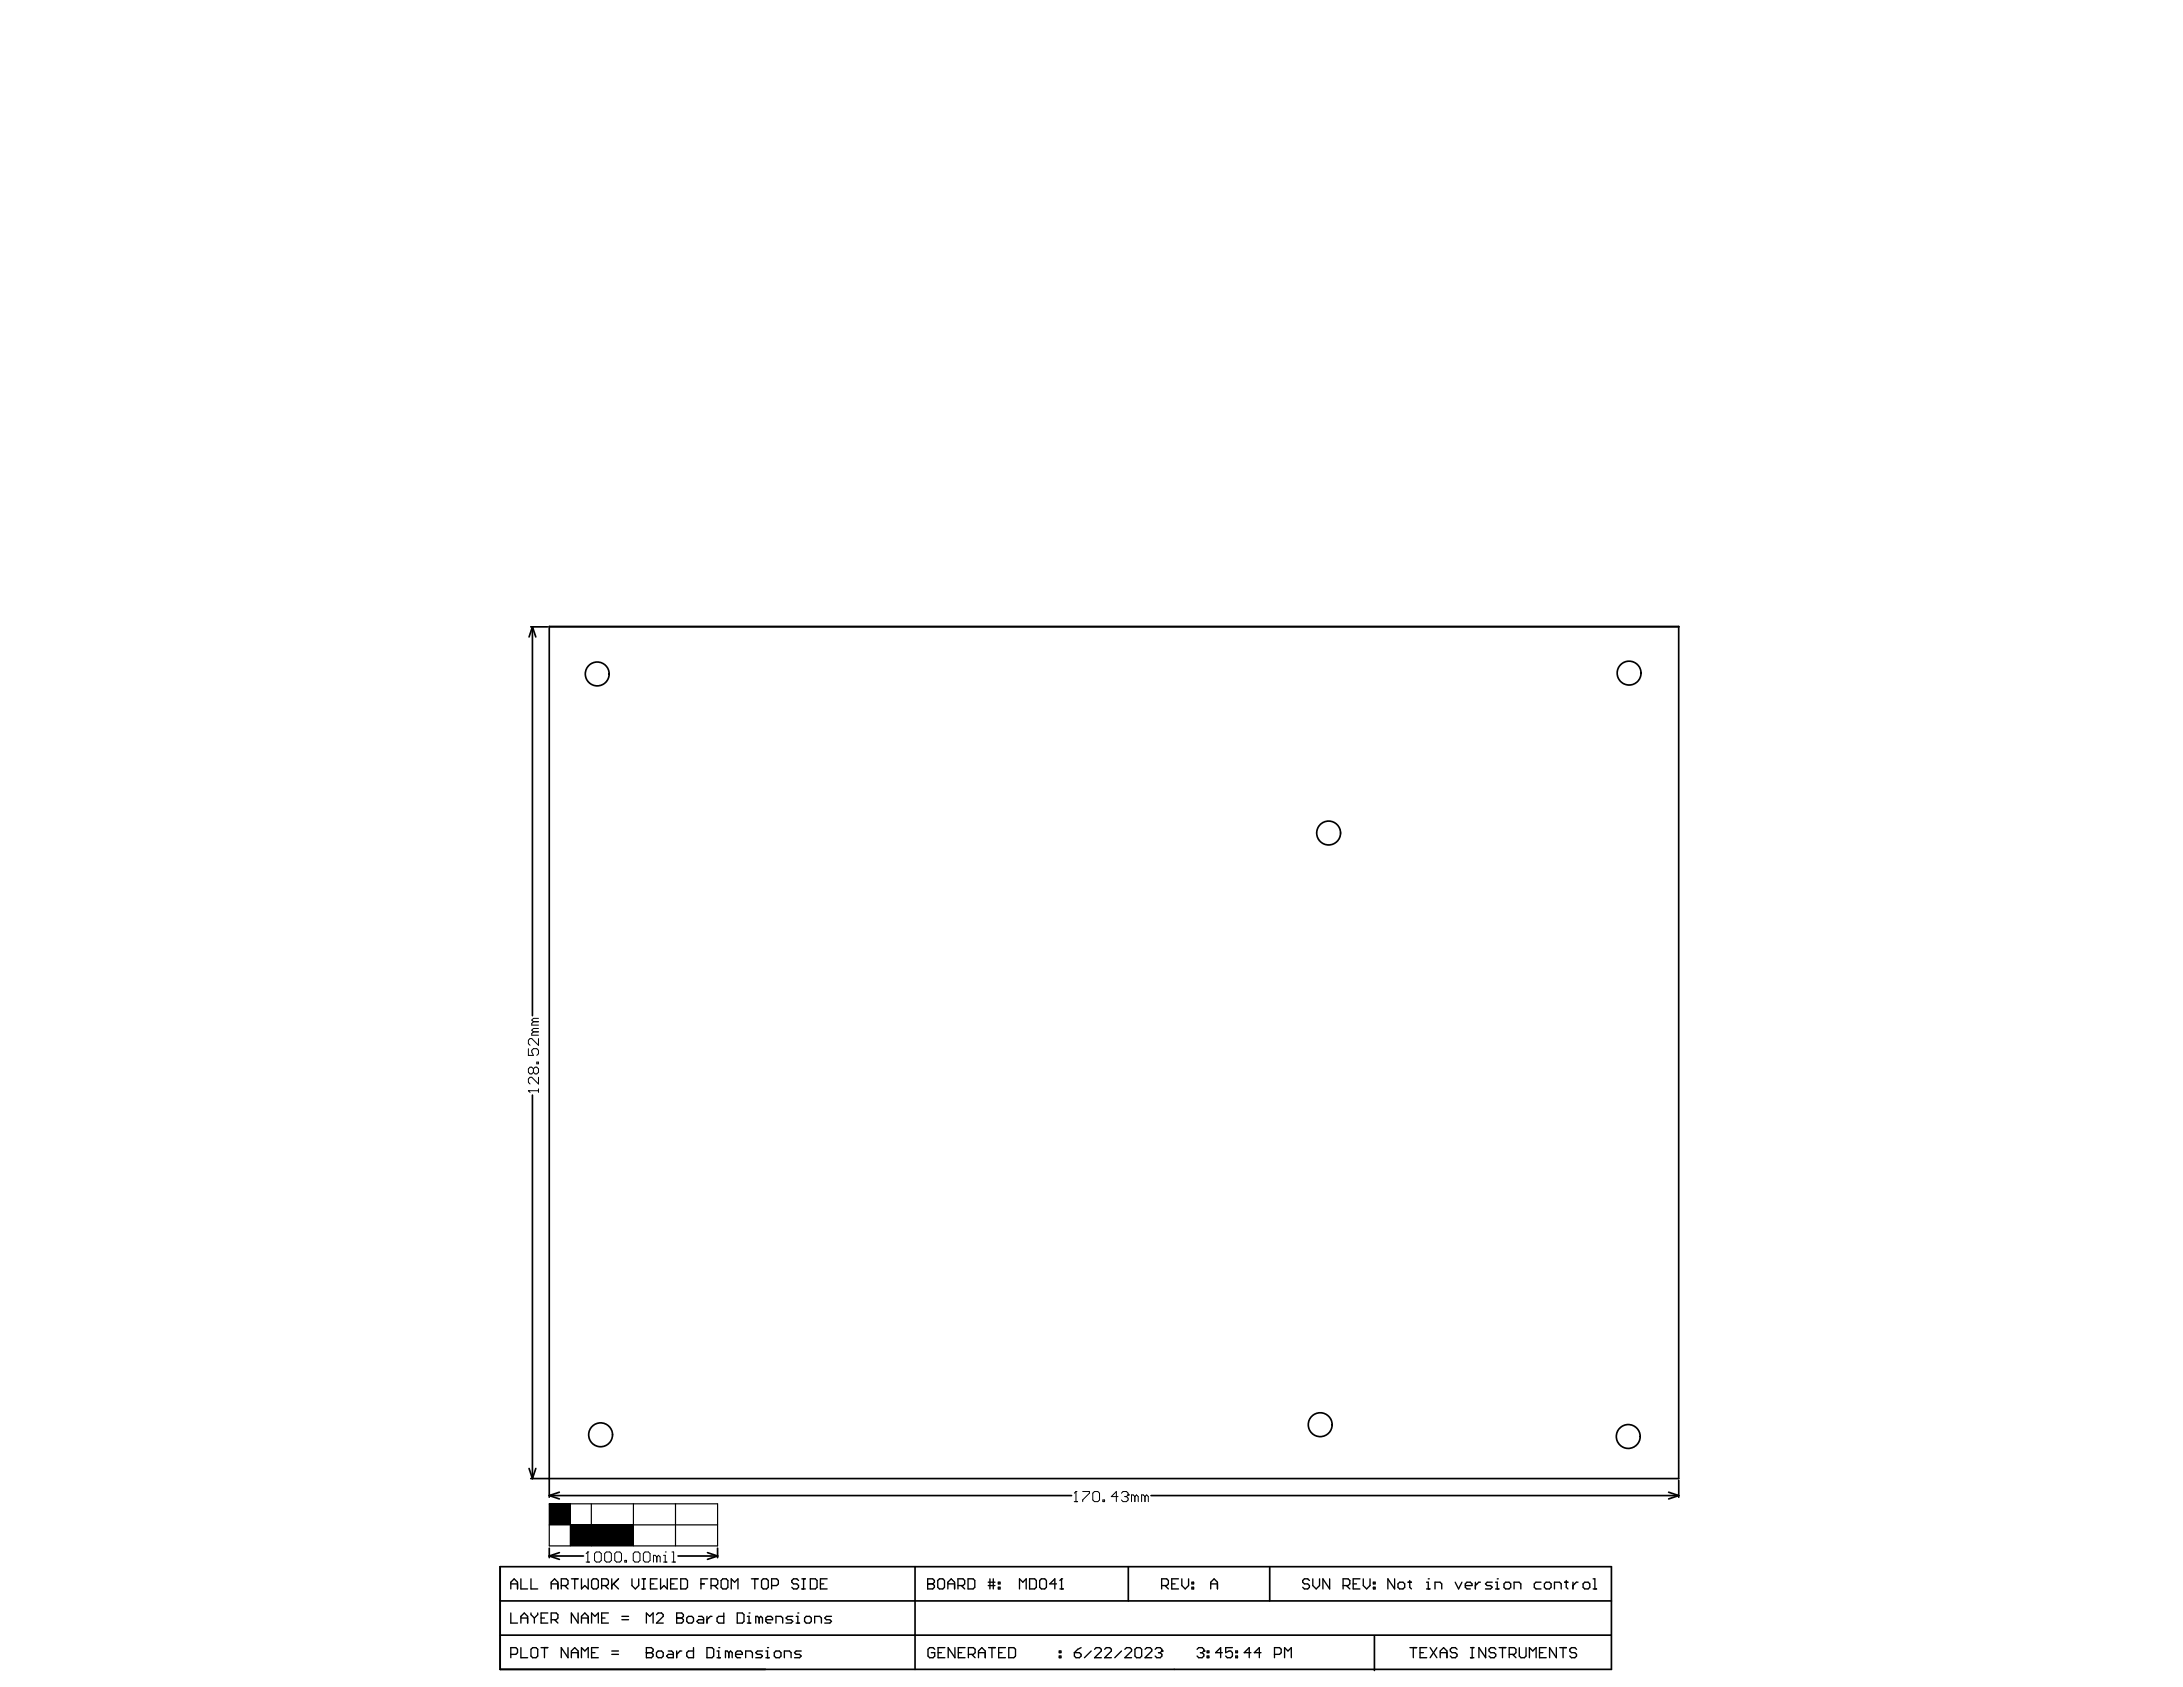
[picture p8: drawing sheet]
<svg xmlns="http://www.w3.org/2000/svg" width="279mm" height="216mm" viewBox="0 0 279 216" stroke-linecap="round" stroke-linejoin="round" font-family="sans-serif">
<g fill="none" stroke="#000" stroke-width=".22">
<path d="M67.9 80.2h2.2M68.1 80.2l.5 1.3M68.1 80.2l-.4 1.3M68.1 80.2v49.8M70.3 80.2h144.6M68.1 140.2v49M67.7 187.9l.4 1.3M67.9 189.2h147v-109h-144.6v111.4M68.6 187.9l-.5 1.3M70.3 198.1v1.3M70.3 199.1l1.3 .5M70.3 199.1h4.4"/>
<path d="M70.3 191.4l1.3 .4M70.3 191.4h66.9M71.6 198.7l-1.3 .4M71.6 191l-1.3 .4M86.8 199.1h5M90.6 198.7l1.2 .4M91.8 199.1l-1.2 .5M91.8 198.1v1.3M147.3 191.4h67.6M213.6 191l1.3 .4M214.9 189.4v2.2M214.9 191.4l-1.3 .4"/>
<path d="M64 200.5v13.1h142.2v-13.1h-142.2v13.1M64 209.3h142.2M64 204.9h142.2M117.1 200.5v13.1M144.4 200.5v4.4M162.5 200.5v4.4M175.9 209.4v4.4"/>
<circle cx="76.4" cy="86.3" r="1.53"/>
<circle cx="208.5" cy="86.1" r="1.53"/>
<circle cx="170" cy="106.6" r="1.53"/>
<circle cx="76.9" cy="183.6" r="1.53"/>
<circle cx="169" cy="182.3" r="1.53"/>
<circle cx="208.4" cy="183.8" r="1.53"/>
</g>
<g fill="none" stroke="#000" stroke-width=".17">
<path d="M65.4 211.7h.6l.2-.2v-.4l-.2-.2h-.6v1.3M65.4 203.4v-.9l.4-.4 .4 .4v.9M65.4 206.4v1.3h.8M65.4 202.7h.8M66.7 210.9v1.3h.8M66.7 202.1v1.3h.8M66.7 207.7v-.8l.4-.5 .4 .5v.8M66.7 207.1h.8M68 211.1l.2-.2h.4l.2 .2v.8l-.2 .3h-.4l-.2-.3zM68 202.1v1.3h.8M68 206.4v.2l.4 .5M68.4 207.1v.6"/>
<path d="M68.8 206.4v.2l-.4 .5M69.3 210.9h.8M69.3 207.1h.4M69.7 210.9v1.3M70.1 206.4h-.8v1.3h.8M70.5 207.3h.7l.2-.2v-.5l-.2-.2h-.7v1.3M70.5 203.4v-.9l.5-.4 .4 .4v.9M70.5 202.7h.9M71 207.3l.4 .4M71.8 202.9h.7l.2-.2v-.4l-.2-.2h-.7v1.3M72.3 202.9l.4 .5M72.7 210.9v1.3l-.9-1.3v1.3"/>
<path d="M73.1 211.5h.9M73.1 212.2v-.9l.5-.4 .4 .4v.9M73.1 202.1h.9M73.6 202.1v1.3M74 206.4v1.3l-.9-1.3v1.3M74.4 202.1v1.3l.5-.5 .4 .5v-1.3M74.4 207.7v-.8l.5-.5 .4 .5v.8M74.4 212.2v-1.3l.5 .4 .4-.4v1.3M74.4 207.1h.9M75.7 211.5h.4M75.7 202.3l.2-.2h.5l.2 .2v.8l-.2 .3h-.5l-.2-.3zM75.7 207.7v-1.3l.4 .5 .5-.5v1.3"/>
<path d="M76.6 210.9h-.9v1.3h.9M77 207.1h.4M77 202.9h.7l.2-.2v-.4l-.2-.2h-.7v1.3M77.4 202.9l.5 .5M77.9 206.4h-.9v1.3h.9M78.3 211.7h.9M78.3 211.3h.9M78.3 202.1v1.3M78.5 202.7l.7 .7M79.2 202.1l-.9 .8M79.6 207.3h.9M79.6 206.9h.9"/>
<path d="M80.9 202.1v.8l.4 .5 .4-.5v-.8M82.2 203.4h.4M82.2 202.1h.4M82.4 202.1v1.3M82.7 211.5h.1M82.7 210.9h.7l.2 .2v.2l-.2 .2 .2 .2v.2l-.2 .3h-.7zM82.7 211.5h.7M82.7 207.7v-1.3l.5 .5 .4-.5v1.3M83.3 202.7h.4M84 211.5l.2-.2h.5l.2 .2v.4l-.2 .3h-.5l-.2-.3zM84 206.6l.2-.2h.5l.2 .2v.3l-.9 .8h.9M84.1 202.1h-.8v1.3h.8"/>
<path d="M84.5 202.1v1.3l.5-.5 .4 .5v-1.3M85.5 211.3h.5l.2 .2v.7h-.7l-.2-.3 .2-.2h.7M85.8 202.7h.5M86.6 207.1h.1M86.6 206.4h.7l.2 .2v.3l-.2 .2 .2 .2v.2l-.2 .2h-.7zM86.6 207.1h.7M86.6 211.3v.9M86.7 202.1h-.9v1.3h.9M87.1 202.1h.7l.2 .2v.8l-.2 .3h-.7zM87.3 211.3h-.3l-.4 .4M87.9 207.1l.2-.2h.4l.3 .2v.4l-.3 .2h-.4l-.2-.2zM88.8 210.9v1.3h-.7l-.2-.3v-.4l.2-.2h.7"/>
<path d="M89.4 206.9h.4l.3 .2v.6h-.7l-.2-.2 .2-.2h.7M89.7 202.7h.4M90.5 210.9h.6l.2 .2v.8l-.2 .3h-.6zM90.5 206.9v.8M90.6 202.1h-.9v1.3M91 202.9h.7l.2-.2v-.4l-.2-.2h-.7v1.3M91.1 206.9h-.2l-.4 .4M91.4 202.9l.5 .5M91.8 212.2h.4M91.8 211.3h.2v.9M92 210.9h.1M92.3 202.3l.2-.2h.4l.3 .2v.8l-.3 .3h-.4l-.2-.3z"/>
<path d="M92.6 206.4v1.3h-.6l-.2-.2v-.4l.2-.2h.6M93.3 211.5l-.2-.2h-.2v.9M93.3 211.5v.7M93.3 211.5l.2-.2 .2 .2v.7M93.6 203.4v-1.3l.4 .4 .5-.4v1.3M94.1 211.7h.9v-.2l-.2-.2h-.4l-.3 .2v.4l.3 .3h.4M94.4 206.4h.6l.2 .2v.9l-.2 .2h-.6zM95.4 212.2v-.9h.7l.2 .2v.7M95.7 207.7h.4M95.7 206.9h.2v.8M95.9 206.4h.1M96.2 202.1h.8"/>
<path d="M96.6 202.1v1.3M97.2 207.1l-.3-.2h-.2v.8M97.2 207.1v.6M97.2 207.1l.2-.2 .2 .2v.6M97.5 202.3l.2-.2h.4l.2 .2v.8l-.2 .3h-.4l-.2-.3zM97.6 211.3h-.7l-.2 .2 .2 .2h.5l.2 .2-.2 .3h-.7M98 212.2h.5M98 211.3h.2v.9M98 207.3h.9v-.2l-.2-.2h-.5l-.2 .2v.4l.2 .2h.5M98.2 210.9h.1M98.8 202.9h.6l.2-.2v-.4l-.2-.2h-.6v1.3M99.1 211.5l.2-.2h.4l.3 .2v.4l-.3 .3h-.4l-.2-.3z"/>
<path d="M99.3 207.7v-.8h.7l.2 .2v.6M100.4 212.2v-.9h.6l.3 .2v.7M101.5 206.9h-.7l-.2 .2 .2 .2h.5l.2 .2-.2 .2h-.7M101.9 207.7h.4M101.9 206.9h.2v.8M102.1 206.4h.1M102.2 202.3l-.2-.2h-.4l-.3 .2v.2l.3 .2h.4l.2 .2v.2l-.2 .3h-.4l-.3-.3M102.5 211.3h-.6l-.2 .2 .2 .2h.4l.2 .2-.2 .3h-.6M102.6 203.4h.5M102.6 202.1h.5M102.9 202.1v1.3M103.2 206.9h.4l.2 .2v.4l-.2 .2h-.4l-.2-.2v-.4z"/>
<path d="M103.7 202.1h.7l.2 .2v.8l-.2 .3h-.7zM104.3 207.7v-.8h.6l.2 .2v.6M105 202.7h.4M105.9 202.1h-.9v1.3h.9M106.4 206.9h-.6l-.2 .2 .2 .2h.4l.2 .2-.2 .2h-.6M118.7 202.7h.1M118.7 202.1h.7l.2 .2v.2l-.2 .2 .2 .2v.2l-.2 .3h-.7zM118.7 202.7h.7M119.6 211.1l-.2-.2h-.4l-.2 .2v.8l.2 .3h.4l.2-.3v-.4h-.4M120 202.3l.2-.2h.5l.2 .2v.8l-.2 .3h-.5l-.2-.3zM120.1 211.5h.4M120.9 210.9h-.8v1.3h.8"/>
<path d="M121.3 202.7h.9M121.3 203.4v-.9l.4-.4 .5 .4v.9M122.2 210.9v1.3l-.8-1.3v1.3M122.6 202.9h.7l.2-.2v-.4l-.2-.2h-.7v1.3M122.7 211.5h.4M123 202.9l.5 .5M123.5 210.9h-.8v1.3h.8M123.9 202.1h.6l.3 .2v.8l-.3 .3h-.6zM123.9 211.7h.7l.2-.2v-.4l-.2-.2h-.7v1.3M124.4 211.7l.4 .5M125.2 211.5h.9M125.2 212.2v-.9l.5-.4 .4 .4v.9"/>
<path d="M126.5 202.9h.8M126.5 202.5h.8M126.5 210.9h.9M126.7 202.1v1.3M127 210.9v1.3M127.1 202.1v1.3M127.8 203.1h.2v.3h-.2zM127.8 202.5h.2v.2h-.2zM127.8 211.5h.5M128.7 210.9h-.9v1.3h.9M129.1 210.9h.7l.2 .2v.8l-.2 .3h-.7zM130.5 203.4v-1.3l.4 .4 .4-.4v1.3"/>
<path d="M131.8 202.1h.6l.2 .2v.8l-.2 .3h-.6zM133.1 202.3l.2-.2h.4l.2 .2v.8l-.2 .3h-.4l-.2-.3zM135.2 202.7h-.8l.6-.6v1.3M135.6 211.9h.2v.3h-.2zM135.6 211.3h.2v.2h-.2zM135.7 203.4h.4M135.9 202.1h.1M135.9 202.1v1.3M135.9 202.1l-.2 .2M137.5 211.5h.7l.2 .2v.2l-.2 .3h-.5l-.2-.3zM138.4 210.9l-.5 .2-.4 .4M139.7 211.3l-.9 .9"/>
<path d="M140.1 211.1l.2-.2h.4l.3 .2v.2l-.9 .9h.9M141.4 211.1l.2-.2h.4l.2 .2v.2l-.8 .9h.8M143.5 211.3l-.8 .9M144 211.1l.2-.2h.4l.2 .2v.2l-.8 .9h.8M145.3 211.1l.2-.2h.4l.2 .2v.8l-.2 .3h-.4l-.2-.3zM146.6 211.1l.2-.2h.4l.2 .2v.2l-.8 .9h.8M147.8 211.1l.3-.2h.4l.2 .2v.2M148.3 211.5h.2M148.5 211.5l.2 .2v.2l-.2 .3h-.4l-.3-.3M148.7 202.9h.6l.2-.2v-.4l-.2-.2h-.6v1.3M148.7 211.3h.1M148.7 211.3l-.2 .2"/>
<path d="M149.1 202.9l.4 .5M150 202.7h.4M150.8 202.1h-.8v1.3h.8M151.3 202.1v.8l.4 .5 .4-.5v-.8M152.6 203.1h.2v.3h-.2zM152.6 202.5h.2v.2h-.2zM153.2 211.1l.2-.2h.5l.2 .2v.2M153.6 211.5h.3M153.9 211.5l.2 .2v.2l-.2 .3h-.5l-.2-.3M154.1 211.3h.1M154.1 211.3l-.2 .2M154.5 211.9h.2v.3h-.2z"/>
<path d="M154.5 211.3h.2v.2h-.2zM155 202.7h.8M155 203.4v-.9l.4-.4 .4 .4v.9M156.4 211.5h-.8l.6-.6v1.3M157.7 210.9h-.8v.6l.4-.2h.2l.2 .2v.4l-.2 .3h-.4l-.2-.3M158.2 211.9h.2v.3h-.2zM158.2 211.3h.2v.2h-.2zM160.1 211.5h-.9l.7-.6v1.3M161.4 211.5h-.9l.7-.6v1.3M163.1 211.7h.7l.2-.2v-.4l-.2-.2h-.7v1.3M164.4 212.2v-1.3l.4 .4 .5-.4v1.3M167.6 202.3l-.2-.2h-.5l-.2 .2v.2l.2 .2h.5l.2 .2v.2l-.2 .3h-.5l-.2-.3"/>
<path d="M168 202.1v.8l.5 .5 .4-.5v-.8M170.2 202.1v1.3l-.9-1.3v1.3M171.9 202.9h.6l.3-.2v-.4l-.3-.2h-.6v1.3M172.3 202.9l.5 .5M173.2 202.7h.4M174.1 202.1h-.9v1.3h.9M174.5 202.1v.8l.4 .5 .4-.5v-.8M175.8 203.1h.2v.3h-.2zM175.8 202.5h.2v.2h-.2zM178.5 202.1v1.3l-.9-1.3v1.3M178.9 202.7l.2-.2h.5l.2 .2v.4l-.2 .3h-.5l-.2-.3zM180.2 202.5h.4"/>
<path d="M180.4 202.3v.8l.2 .3M180.5 210.9h.8M180.9 210.9v1.3M181.7 211.5h.5M182.6 203.4h.4M182.6 202.5h.2v.9M182.6 210.9h-.9v1.3h.9M182.8 202.1h.1M183 210.9l.9 1.3M183.7 203.4v-.9h.6l.2 .2v.7M183.9 210.9l-.9 1.3M184.3 211.5h.9"/>
<path d="M184.3 212.2v-.9l.5-.4 .4 .4v.9M186.2 202.5l.5 .9 .4-.9M186.5 211.1l-.2-.2h-.5l-.2 .2v.2l.2 .2h.5l.2 .2v.2l-.2 .3h-.5l-.2-.3M187.5 202.9h.9v-.2l-.2-.2h-.4l-.3 .2v.4l.3 .3h.4M188.2 210.9h.4M188.2 212.2h.4M188.4 210.9v1.3M188.8 202.5v.9M189.5 202.5h-.2l-.5 .4M190.1 210.9v1.3l-.8-1.3v1.3M191 202.5h-.7l-.2 .2 .2 .2h.5l.2 .2-.2 .3h-.7M191.4 203.4h.4"/>
<path d="M191.4 202.5h.2v.9M191.4 211.1l-.2-.2h-.4l-.2 .2v.2l.2 .2h.4l.2 .2v.2l-.2 .3h-.4l-.2-.3M191.6 202.1h.1M191.9 210.9h.8M192.3 210.9v1.3M192.7 202.5h.4l.3 .2v.4l-.3 .3h-.4l-.2-.3v-.4zM193.2 211.7h.6l.2-.2v-.4l-.2-.2h-.6v1.3M193.6 211.7l.4 .5M193.8 203.4v-.9h.6l.2 .2v.7M194.5 210.9v1l.2 .3h.4l.2-.3v-1M195.7 212.2v-1.3l.5 .4 .4-.4v1.3M197 211.5h.5"/>
<path d="M197.2 202.5h-.6l-.2 .2v.4l.2 .3h.6M197.7 202.7l.2-.2h.4l.2 .2v.4l-.2 .3h-.4l-.2-.3zM197.9 210.9h-.9v1.3h.9M199 203.4v-.9h.6l.2 .2v.7M199.2 210.9v1.3l-.9-1.3v1.3M199.6 210.9h.9M200.1 210.9v1.3M200.2 202.5h.5M200.5 202.3v.8l.2 .3M201.3 202.5v.9M201.8 211.1l-.2-.2h-.5l-.2 .2v.2l.2 .2h.5l.2 .2v.2l-.2 .3h-.5l-.2-.3M202 202.5h-.2l-.5 .4"/>
<path d="M202.6 202.7l.2-.2h.5l.2 .2v.4l-.2 .3h-.5l-.2-.3zM203.9 203.4h.4M203.9 202.1h.2v1.3"/>
</g>
<path d="M70.3 192.5h21.5v5.3h-21.5zM70.3 195.1h21.5M73 192.5v5.3M75.7 192.5v5.3M81.1 192.5v5.3M86.5 192.5v5.3" fill="none" stroke="#000" stroke-width=".15"/>
<g fill="#000">
<path d="M70.3 192.5h2.7v2.6h-2.7z" fill-rule="evenodd"/>
<path d="M73 195.1h8.1v2.7h-8.1z" fill-rule="evenodd"/>
</g>
<g fill="none" stroke="#000" stroke-width=".13">
<path d="M67.6 139.6h.1M67.6 134.2v.9h.7l-.2-.5v-.2l.2-.2h.4l.2 .2v.5l-.2 .2M67.6 139.6h1.3M67.6 139.6l.2 .2M68.3 136.8l.2-.2h.2l.2 .2v.4l-.2 .2h-.2l-.2-.2M68.3 136.8l-.2-.2h-.3l-.2 .2v.4l.2 .2h.3l.2-.2M68.3 136.8v.4M68.3 130.8l-.2 .2v.2h.8M68.3 132.1l-.2 .2v.2h.8M68.3 132.1h.6M68.3 130.8h.6M68.7 135.9h.2v.2h-.2z"/>
<path d="M68.9 132.9v.9l-.8-.9h-.3l-.2 .2v.5l.2 .2M68.9 137.9v.8l-.8-.8h-.3l-.2 .2v.4l.2 .2M68.9 139.4v.4M68.9 131.6h-.6l-.2 .2 .2 .3M68.9 130.3h-.6l-.2 .2 .2 .3M75 199.9h.5M75.2 198.6h.1M75.2 198.6v1.3M75.2 198.6l-.2 .2M76.1 198.8l.2-.2h.4l.3 .2v.9l-.3 .2h-.4l-.2-.2zM77.4 198.8l.2-.2h.4l.3 .2v.9l-.3 .2h-.4l-.2-.2zM78.7 198.8l.2-.2h.4l.2 .2v.9l-.2 .2h-.4l-.2-.2z"/>
<path d="M80 199.7h.2v.2h-.2zM81.3 198.6h.4l.2 .2v.9l-.2 .2h-.4l-.2-.2v-.9zM82.6 198.6h.4l.2 .2v.9l-.2 .2h-.4l-.3-.2v-.9zM84.1 199.3l-.3-.3h-.2v.9M84.1 199.3v.6M84.1 199.3l.2-.3 .2 .3v.6M84.9 199.9h.5M84.9 199h.2v.9M85.1 198.6h.1M86 199.9h.4M86 198.6h.2v1.3M137.5 192.2h.4"/>
<path d="M137.7 190.9h.1M137.7 190.9v1.3M137.7 190.9l-.2 .2M138.6 190.9h.8v.2l-.8 .9v.2M140.1 190.9h.4l.2 .2v.9l-.2 .2h-.4l-.2-.2v-.9zM141.2 192h.2v.2h-.2zM143.1 191.5h-.9l.7-.6v1.3M143.5 191.1l.2-.2h.5l.2 .2v.2M144 191.5h.2M144.2 191.5l.2 .2v.3l-.2 .2h-.5l-.2-.2M144.4 191.3h.1M144.4 191.3l-.2 .2"/>
<path d="M145.2 191.5l-.2-.2h-.2v.9M145.2 191.5v.7M145.2 191.5l.3-.2 .2 .2v.7M146.5 191.5l-.2-.2h-.2v.9M146.5 191.5v.7M146.5 191.5l.3-.2 .2 .2v.7"/>
</g>
</svg>
